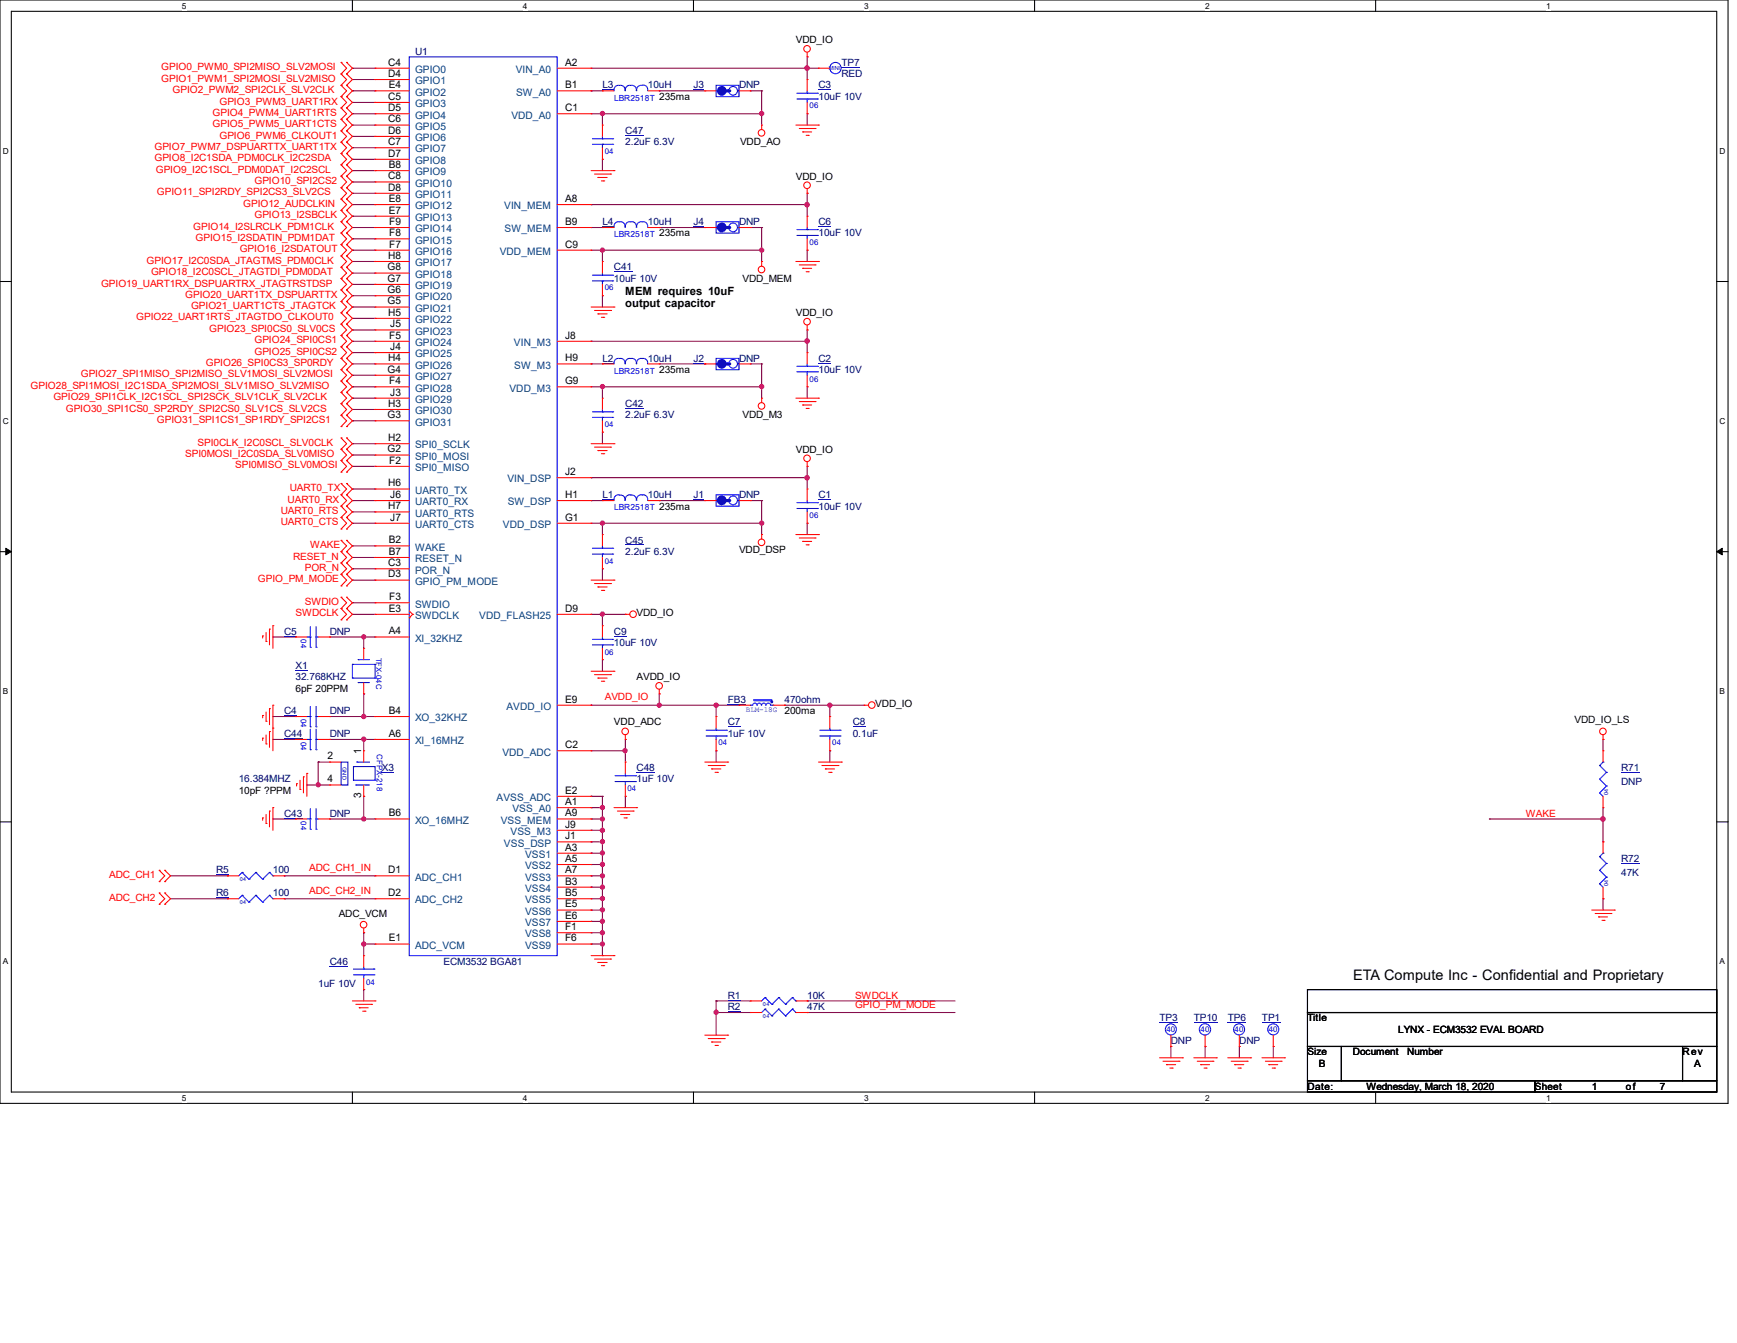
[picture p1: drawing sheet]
<svg xmlns="http://www.w3.org/2000/svg" width="279mm" height="216mm" viewBox="0 0 279 216" stroke-linecap="round" stroke-linejoin="round" font-family="sans-serif">
<defs><g id="words">
<text font-size="2.3" x="217.6" y="157.6">ETA Compute Inc - Confidential and Proprietary</text>
<g font-size="1.8">
<text x="100.6" y="47.4">MEM requires 10uF</text>
<text x="100.6" y="49.3">output capacitor</text>
</g>
<g font-size="1.7">
<text x="62.4" y="10.5">C4</text>
<text x="90.9" y="10.5">A2</text>
<text x="62.4" y="16">C5</text>
<text x="62.4" y="12.4">D4</text>
<text x="62.4" y="17.9">D5</text>
<text x="62.5" y="14.2">E4</text>
<text x="90.9" y="14.2">B1</text>
<text x="90.9" y="17.9">C1</text>
<text x="62.4" y="19.7">C6</text>
<text x="62.4" y="23.3">C7</text>
<text x="62.4" y="21.5">D6</text>
<text x="62.4" y="28.8">C8</text>
<text x="62.4" y="25.2">D7</text>
<text x="62.5" y="27">B8</text>
<text x="62.4" y="30.6">D8</text>
<text x="62.5" y="34.3">E7</text>
<text x="62.5" y="32.5">E8</text>
<text x="90.9" y="32.5">A8</text>
<text x="62.4" y="41.6">H8</text>
<text x="62.6" y="39.8">F7</text>
<text x="62.6" y="38">F8</text>
<text x="62.6" y="36.2">F9</text>
<text x="90.9" y="36.2">B9</text>
<text x="90.9" y="39.8">C9</text>
<text x="62.4" y="47.1">G6</text>
<text x="62.4" y="45.3">G7</text>
<text x="62.4" y="43.5">G8</text>
<text x="62.4" y="48.9">G5</text>
<text x="62.4" y="50.8">H5</text>
<text x="62.8" y="52.6">J5</text>
<text x="62.4" y="59.9">G4</text>
<text x="62.4" y="58.1">H4</text>
<text x="62.6" y="54.4">F5</text>
<text x="62.8" y="56.3">J4</text>
<text x="90.9" y="58.1">H9</text>
<text x="90.9" y="54.4">J8</text>
<text x="62.4" y="65.4">H3</text>
<text x="62.6" y="61.8">F4</text>
<text x="62.8" y="63.6">J3</text>
<text x="90.9" y="61.8">G9</text>
<text x="62.4" y="67.2">G3</text>
<text x="62.4" y="70.9">H2</text>
<text x="62.4" y="72.7">G2</text>
<text x="62.6" y="74.5">F2</text>
<text x="90.9" y="76.4">J2</text>
<text x="62.4" y="78.2">H6</text>
<text x="62.4" y="81.9">H7</text>
<text x="62.8" y="80.1">J6</text>
<text x="62.8" y="83.7">J7</text>
<text x="90.9" y="83.7">G1</text>
<text x="90.9" y="80.1">H1</text>
<text x="62.5" y="87.3">B2</text>
<text x="62.5" y="89.2">B7</text>
<text x="62.4" y="92.8">D3</text>
<text x="62.4" y="91">C3</text>
<text x="62.5" y="102">A4</text>
<text x="62.5" y="98.3">E3</text>
<text x="62.6" y="96.5">F3</text>
<text x="90.9" y="98.3">D9</text>
<text x="90.9" y="112.9">E9</text>
<text x="62.5" y="118.4">A6</text>
<text x="62.5" y="114.8">B4</text>
<text x="52.7" y="122.1">2</text>
<text x="52.7" y="125.8">4</text>
<text x="58.1" y="121.2" transform="rotate(-90 58.1 121.2)">1</text>
<text x="90.9" y="120.3">C2</text>
<text x="58.1" y="128.4" transform="rotate(-90 58.1 128.4)">3</text>
<text x="62.5" y="131.2">B6</text>
<text x="90.9" y="129.4">A1</text>
<text x="90.9" y="131.2">A9</text>
<text x="90.9" y="127.6">E2</text>
<text x="90.9" y="136.7">A3</text>
<text x="90.9" y="134.9">J1</text>
<text x="90.9" y="133.1">J9</text>
<text x="62.4" y="140.4">D1</text>
<text x="90.9" y="138.6">A5</text>
<text x="90.9" y="140.4">A7</text>
<text x="90.9" y="142.2">B3</text>
<text x="62.4" y="144.1">D2</text>
<text x="90.9" y="144.1">B5</text>
<text x="90.9" y="145.9">E5</text>
<text x="90.9" y="147.7">E6</text>
<text x="90.9" y="149.5">F1</text>
<text x="62.5" y="151.3">E1</text>
<text x="90.9" y="151.3">F6</text>
</g>
<g font-size="1.7" fill="#004080">
<text x="66.8" y="11.7">GPIO0</text>
<text x="83" y="11.7">VIN_A0</text>
<text x="66.8" y="17.2">GPIO3</text>
<text x="66.8" y="13.5">GPIO1</text>
<text x="66.8" y="15.4">GPIO2</text>
<text x="83" y="15.4">SW_A0</text>
<text x="66.8" y="20.9">GPIO5</text>
<text x="66.8" y="19.1">GPIO4</text>
<text x="66.8" y="22.7">GPIO6</text>
<text x="82.3" y="19.1">VDD_A0</text>
<text x="66.8" y="28.2">GPIO9</text>
<text x="66.8" y="24.5">GPIO7</text>
<text x="66.8" y="26.4">GPIO8</text>
<text x="66.8" y="30">GPIO10</text>
<text x="66.8" y="31.8">GPIO11</text>
<text x="66.8" y="35.5">GPIO13</text>
<text x="66.8" y="33.7">GPIO12</text>
<text x="81.1" y="33.7">VIN_MEM</text>
<text x="66.8" y="41">GPIO16</text>
<text x="66.8" y="39.2">GPIO15</text>
<text x="66.8" y="37.3">GPIO14</text>
<text x="80.4" y="41">VDD_MEM</text>
<text x="81.2" y="37.3">SW_MEM</text>
<text x="66.8" y="46.5">GPIO19</text>
<text x="66.8" y="44.7">GPIO18</text>
<text x="66.8" y="42.8">GPIO17</text>
<text x="66.8" y="53.8">GPIO23</text>
<text x="66.8" y="48.3">GPIO20</text>
<text x="66.8" y="51.9">GPIO22</text>
<text x="66.8" y="50.1">GPIO21</text>
<text x="66.8" y="55.6">GPIO24</text>
<text x="66.8" y="59.3">GPIO26</text>
<text x="66.8" y="57.4">GPIO25</text>
<text x="82.7" y="55.6">VIN_M3</text>
<text x="82.7" y="59.3">SW_M3</text>
<text x="66.8" y="63">GPIO28</text>
<text x="66.8" y="61.1">GPIO27</text>
<text x="66.8" y="64.8">GPIO29</text>
<text x="82" y="63">VDD_M3</text>
<text x="66.8" y="68.4">GPIO31</text>
<text x="66.8" y="66.6">GPIO30</text>
<text x="66.8" y="75.7">SPI0_MISO</text>
<text x="66.8" y="73.9">SPI0_MOSI</text>
<text x="66.8" y="72.1">SPI0_SCLK</text>
<text x="81.6" y="77.6">VIN_DSP</text>
<text x="66.8" y="79.4">UART0_TX</text>
<text x="66.8" y="83.1">UART0_RTS</text>
<text x="66.8" y="81.2">UART0_RX</text>
<text x="81.7" y="81.2">SW_DSP</text>
<text x="66.8" y="88.5">WAKE</text>
<text x="66.8" y="84.9">UART0_CTS</text>
<text x="80.9" y="84.9">VDD_DSP</text>
<text x="66.8" y="90.4">RESET_N</text>
<text x="66.8" y="94">GPIO_PM_MODE</text>
<text x="66.8" y="92.2">POR_N</text>
<text x="66.8" y="99.5">SWDCLK</text>
<text x="66.8" y="97.7">SWDIO</text>
<text x="77.1" y="99.5">VDD_FLASH25</text>
<text x="66.8" y="103.2">XI_32KHZ</text>
<text x="66.8" y="119.6">XI_16MHZ</text>
<text x="66.8" y="116">XO_32KHZ</text>
<text x="81.4" y="114.1">AVDD_IO</text>
<text x="80.8" y="121.5">VDD_ADC</text>
<text x="79.9" y="128.8">AVSS_ADC</text>
<text x="82.4" y="130.6">VSS_A0</text>
<text x="66.8" y="132.4">XO_16MHZ</text>
<text x="80.6" y="132.4">VSS_MEM</text>
<text x="81.1" y="136.1">VSS_DSP</text>
<text x="82.1" y="134.2">VSS_M3</text>
<text x="84.5" y="137.9">VSS1</text>
<text x="66.8" y="141.6">ADC_CH1</text>
<text x="84.5" y="139.7">VSS2</text>
<text x="84.5" y="141.6">VSS3</text>
<text x="84.5" y="143.4">VSS4</text>
<text x="66.8" y="145.2">ADC_CH2</text>
<text x="84.5" y="145.2">VSS5</text>
<text x="84.5" y="147.1">VSS6</text>
<text x="84.5" y="148.9">VSS7</text>
<text x="66.8" y="152.5">ADC_VCM</text>
<text x="84.5" y="152.5">VSS9</text>
<text x="84.5" y="150.7">VSS8</text>
</g>
<g font-size="1.6" fill="#f00">
<text x="25.9" y="11.3">GPIO0_PWM0_SPI2MISO_SLV2MOSI</text>
<text x="25.9" y="13.1">GPIO1_PWM1_SPI2MOSI_SLV2MISO</text>
<text x="27.8" y="14.9">GPIO2_PWM2_SPI2CLK_SLV2CLK</text>
<text x="35.3" y="16.8">GPIO3_PWM3_UART1RX</text>
<text x="34.2" y="18.6">GPIO4_PWM4_UART1RTS</text>
<text x="34.2" y="20.4">GPIO5_PWM5_UART1CTS</text>
<text x="35.3" y="22.3">GPIO6_PWM6_CLKOUT1</text>
<text x="24.8" y="24.1">GPIO7_PWM7_DSPUARTTX_UART1TX</text>
<text x="24.8" y="26">GPIO8_I2C1SDA_PDM0CLK_I2C2SDA</text>
<text x="25.1" y="27.8">GPIO9_I2C1SCL_PDM0DAT_I2C2SCL</text>
<text x="40.9" y="29.6">GPIO10_SPI2CS2</text>
<text x="25.2" y="31.4">GPIO11_SPI2RDY_SPI2CS3_SLV2CS</text>
<text x="39.1" y="33.2">GPIO12_AUDCLKIN</text>
<text x="40.9" y="35.1">GPIO13_I2SBCLK</text>
<text x="31.1" y="36.9">GPIO14_I2SLRCLK_PDM1CLK</text>
<text x="31.5" y="38.7">GPIO15_I2SDATIN_PDM1DAT</text>
<text x="38.6" y="40.6">GPIO16_I2SDATOUT</text>
<text x="16.3" y="46.1">GPIO19_UART1RX_DSPUARTRX_JTAGTRSTDSP</text>
<text x="23.6" y="42.4">GPIO17_I2C0SDA_JTAGTMS_PDM0CLK</text>
<text x="24.3" y="44.2">GPIO18_I2C0SCL_JTAGTDI_PDM0DAT</text>
<text x="29.8" y="47.9">GPIO20_UART1TX_DSPUARTTX</text>
<text x="21.9" y="51.5">GPIO22_UART1RTS_JTAGTDO_CLKOUT0</text>
<text x="30.7" y="49.7">GPIO21_UART1CTS_JTAGTCK</text>
<text x="33.7" y="53.4">GPIO23_SPI0CS0_SLV0CS</text>
<text x="33.1" y="58.8">GPIO26_SPI0CS3_SP0RDY</text>
<text x="40.9" y="55.2">GPIO24_SPI0CS1</text>
<text x="40.9" y="57">GPIO25_SPI0CS2</text>
<text x="4.9" y="62.5">GPIO28_SPI1MOSI_I2C1SDA_SPI2MOSI_SLV1MISO_SLV2MISO</text>
<text x="8.6" y="64.3">GPIO29_SPI1CLK_I2C1SCL_SPI2SCK_SLV1CLK_SLV2CLK</text>
<text x="13" y="60.7">GPIO27_SPI1MISO_SPI2MISO_SLV1MOSI_SLV2MOSI</text>
<text x="10.6" y="66.2">GPIO30_SPI1CS0_SP2RDY_SPI2CS0_SLV1CS_SLV2CS</text>
<text x="25.2" y="68">GPIO31_SPI1CS1_SP1RDY_SPI2CS1</text>
<text x="31.8" y="71.7">SPI0CLK_I2C0SCL_SLV0CLK</text>
<text x="29.8" y="73.5">SPI0MOSI_I2C0SDA_SLV0MISO</text>
<text x="37.8" y="75.3">SPI0MISO_SLV0MOSI</text>
<text x="45.2" y="82.6">UART0_RTS</text>
<text x="46.3" y="80.8">UART0_RX</text>
<text x="46.6" y="79">UART0_TX</text>
<text x="45.2" y="84.5">UART0_CTS</text>
<text x="47.2" y="90">RESET_N</text>
<text x="49.9" y="88.1">WAKE</text>
<text x="41.5" y="93.6">GPIO_PM_MODE</text>
<text x="49" y="91.8">POR_N</text>
<text x="47.5" y="99.1">SWDCLK</text>
<text x="49" y="97.2">SWDIO</text>
<text x="97.3" y="112.6">AVDD_IO</text>
<text x="245.4" y="131.3">WAKE</text>
<text x="17.6" y="141.1">ADC_CH1</text>
<text x="49.7" y="140">ADC_CH1_IN</text>
<text x="49.7" y="143.7">ADC_CH2_IN</text>
<text x="17.6" y="144.8">ADC_CH2</text>
<text x="137.5" y="160.5">SWDCLK</text>
<text x="137.5" y="162">GPIO_PM_MODE</text>
</g>
<g font-size="1.6" fill="#000080">
<text x="66.8" y="8.8">U1</text>
<text x="135.3" y="10.6">TP7</text>
<text x="96.9" y="14.2">L3</text>
<text x="104.2" y="14.2">10uH</text>
<text x="111.5" y="14.2">J3</text>
<text x="118.9" y="14.2">DNP</text>
<text x="131.7" y="14.2">C3</text>
<text x="131.7" y="16">10uF 10V</text>
<text x="135.3" y="12.4">RED</text>
<text x="100.6" y="21.5">C47</text>
<text x="100.6" y="23.4">2.2uF 6.3V</text>
<text x="96.9" y="36.2">L4</text>
<text x="104.2" y="36.2">10uH</text>
<text x="111.5" y="36.2">J4</text>
<text x="118.9" y="36.2">DNP</text>
<text x="131.7" y="36.2">C6</text>
<text x="131.7" y="38">10uF 10V</text>
<text x="98.8" y="43.5">C41</text>
<text x="98.8" y="45.3">10uF 10V</text>
<text x="96.9" y="58.1">L2</text>
<text x="104.2" y="58.1">10uH</text>
<text x="111.5" y="58.1">J2</text>
<text x="118.9" y="58.1">DNP</text>
<text x="131.7" y="58.1">C2</text>
<text x="131.7" y="59.9">10uF 10V</text>
<text x="100.6" y="65.4">C42</text>
<text x="100.6" y="67.3">2.2uF 6.3V</text>
<text x="96.9" y="80.1">L1</text>
<text x="104.2" y="80.1">10uH</text>
<text x="111.5" y="80.1">J1</text>
<text x="118.9" y="80.1">DNP</text>
<text x="131.7" y="80.1">C1</text>
<text x="131.7" y="81.9">10uF 10V</text>
<text x="100.6" y="87.4">C45</text>
<text x="100.6" y="89.2">2.2uF 6.3V</text>
<text x="45.7" y="102">C5</text>
<text x="47.5" y="107.5">X1</text>
<text x="53" y="102">DNP</text>
<text x="98.8" y="102">C9</text>
<text x="98.8" y="103.8">10uF 10V</text>
<text x="47.5" y="109.3">32.768KHZ</text>
<text x="117" y="113">FB3</text>
<text x="126.2" y="113">470ohm</text>
<text x="45.7" y="118.5">C44</text>
<text x="45.7" y="114.8">C4</text>
<text x="53" y="118.5">DNP</text>
<text x="53" y="114.8">DNP</text>
<text x="117" y="116.6">C7</text>
<text x="117" y="118.5">1uF 10V</text>
<text x="137.2" y="116.6">C8</text>
<text x="137.2" y="118.5">0.1uF</text>
<text x="38.4" y="125.8">16.384MHZ</text>
<text x="61.4" y="124">X3</text>
<text x="102.4" y="124">C48</text>
<text x="102.4" y="125.8">1uF 10V</text>
<text x="260.8" y="124">R71</text>
<text x="45.7" y="131.3">C43</text>
<text x="53" y="131.3">DNP</text>
<text x="260.8" y="126.2">DNP</text>
<text x="34.8" y="140.4">R5</text>
<text x="43.9" y="140.4">100</text>
<text x="260.8" y="138.6">R72</text>
<text x="260.8" y="140.8">47K</text>
<text x="34.8" y="144.1">R6</text>
<text x="43.9" y="144.1">100</text>
<text x="53" y="155.1">C46</text>
<text x="71.3" y="155.1">ECM3532 BGA81</text>
<text x="51.2" y="158.7">1uF 10V</text>
<text x="117" y="160.5">R1</text>
<text x="129.8" y="160.5">10K</text>
<text x="117" y="162.4">R2</text>
<text x="129.8" y="162.4">47K</text>
<text x="186.5" y="164.2">TP3</text>
<text x="188.3" y="167.9">DNP</text>
<text x="192" y="164.2">TP10</text>
<text x="197.5" y="164.2">TP6</text>
<text x="199.3" y="167.9">DNP</text>
<text x="203" y="164.2">TP1</text>
</g>
<g font-size="1.6">
<text x="128" y="6.9">VDD_IO</text>
<text x="106" y="16">235ma</text>
<text x="119" y="23.4">VDD_AO</text>
<text x="128" y="28.9">VDD_IO</text>
<text x="106" y="38">235ma</text>
<text x="119.4" y="45.3">VDD_MEM</text>
<text x="128" y="50.8">VDD_IO</text>
<text x="106" y="59.9">235ma</text>
<text x="119.4" y="67.3">VDD_M3</text>
<text x="128" y="72.8">VDD_IO</text>
<text x="106" y="81.9">235ma</text>
<text x="118.9" y="88.9">VDD_DSP</text>
<text x="102.4" y="99.1">VDD_IO</text>
<text x="47.5" y="111.2">6pF 20PPM</text>
<text x="102.4" y="109.3">AVDD_IO</text>
<text x="140.8" y="113.7">VDD_IO</text>
<text x="98.8" y="116.6">VDD_ADC</text>
<text x="126.2" y="114.8">200ma</text>
<text x="253.3" y="116.3">VDD_IO_LS</text>
<text x="38.4" y="127.6">10pF ?PPM</text>
<text x="54.5" y="147.4">ADC_VCM</text>
<text x="210.3" y="164.2">Title</text>
<text x="224.9" y="166">LYNX - ECM3532 EVAL BOARD</text>
<text x="210.3" y="169.7">Size</text>
<text x="212.1" y="171.5">B</text>
<text x="217.6" y="169.7">Document</text>
<text x="226.4" y="169.7">Number</text>
<text x="270.7" y="169.7">Rev</text>
<text x="272.5" y="171.5">A</text>
<text x="210.3" y="175.2">Date:</text>
<text x="219.8" y="175.2">Wednesday, March 18, 2020</text>
<text x="246.9" y="175.2">Sheet</text>
<text x="256" y="175.2">1</text>
<text x="261.5" y="175.2">of</text>
<text x="267" y="175.2">7</text>
</g>
<g font-size="1.4" fill="#00f">
<text x="98.8" y="16.2">LBR2518T</text>
<text x="98.8" y="38.1">LBR2518T</text>
<text x="98.8" y="60.1">LBR2518T</text>
<text x="98.8" y="82">LBR2518T</text>
</g>
<g font-size="1.3">
<text x="29.3" y="1.4">5</text>
<text x="84.1" y="1.4">4</text>
<text x="139" y="1.4">3</text>
<text x="193.8" y="1.4">2</text>
<text x="248.7" y="1.4">1</text>
<text x=".5" y="24.7">D</text>
<text x="276.6" y="24.7">D</text>
<text x=".5" y="68.2">C</text>
<text x="276.6" y="68.2">C</text>
<text x=".5" y="111.6">B</text>
<text x="276.6" y="111.6">B</text>
<text x=".5" y="155">A</text>
<text x="276.6" y="155">A</text>
<text x="29.3" y="177">5</text>
<text x="84.1" y="177">4</text>
<text x="139" y="177">3</text>
<text x="193.8" y="177">2</text>
<text x="248.7" y="177">1</text>
</g>
<g font-size="1.3" fill="#00f">
<text x="130.2" y="17.4">06</text>
<text x="97.3" y="24.8">04</text>
<text x="130.2" y="39.4">06</text>
<text x="97.3" y="46.7">06</text>
<text x="130.2" y="61.3">06</text>
<text x="97.3" y="68.7">04</text>
<text x="130.2" y="83.3">06</text>
<text x="97.3" y="90.6">04</text>
<text x="48.4" y="102.8" transform="rotate(90 48.4 102.8)">04</text>
<text x="97.3" y="105.2">06</text>
<text x="48.4" y="115.6" transform="rotate(90 48.4 115.6)">04</text>
<text x="48.4" y="119.2" transform="rotate(90 48.4 119.2)">04</text>
<text x="115.6" y="119.8">04</text>
<text x="133.9" y="119.8">04</text>
<text x="60.6" y="121.2" transform="rotate(90 60.6 121.2)">CFPX-218</text>
<text x="100.9" y="127.2">04</text>
<text x="48.4" y="132" transform="rotate(90 48.4 132)">04</text>
<text x="58.9" y="158.3">04</text>
<text x="187.6" y="165.9">40</text>
<text x="193.1" y="165.9">40</text>
<text x="198.6" y="165.9">40</text>
<text x="204.1" y="165.9">40</text>
</g>
<g font-size="1.2" fill="#00f">
<text x="60.5" y="105.7" transform="rotate(90 60.5 105.7)">TFX-04C</text>
<text x="120" y="114.4">BLM-18G</text>
</g>
<g font-size=".9" fill="#00f">
<text x="133.3" y="11.2">MINI</text>
<text x="55.1" y="123.2" transform="rotate(90 55.1 123.2)">GND</text>
<text x="258.7" y="127.8" transform="rotate(-90 258.7 127.8)">04</text>
<text x="38.6" y="141.6">04</text>
<text x="258.7" y="142.4" transform="rotate(-90 258.7 142.4)">04</text>
<text x="38.6" y="145.3">04</text>
<text x="122.7" y="161.7">04</text>
<text x="122.7" y="163.6">04</text>
</g>
</g></defs>
<path d="M0 0h278v177.4h-278zM1.8 1.8h274.3v173.8h-274.3z" fill="none" stroke="#000" stroke-width=".17"/>
<g fill="#fff">
<path d="M29.3 .2h.7v1.5h-.7z"/>
<path d="M29.3 175.8h.7v1.4h-.7z"/>
</g>
<path d="M56.7 0v1.8M56.7 175.6v1.8" fill="none" stroke="#000" stroke-width=".17"/>
<g fill="#fff">
<path d="M84.1 .2h.7v1.5h-.7z"/>
<path d="M84.1 175.8h.7v1.4h-.7z"/>
</g>
<path d="M111.5 0v1.8M111.5 175.6v1.8" fill="none" stroke="#000" stroke-width=".17"/>
<g fill="#fff">
<path d="M139 .2h.7v1.5h-.7z"/>
<path d="M139 175.8h.7v1.4h-.7z"/>
</g>
<path d="M166.4 0v1.8M166.4 175.6v1.8" fill="none" stroke="#000" stroke-width=".17"/>
<g fill="#fff">
<path d="M193.8 .2h.8v1.5h-.8z"/>
<path d="M193.8 175.8h.8v1.4h-.8z"/>
</g>
<path d="M221.3 0v1.8M221.3 175.6v1.8" fill="none" stroke="#000" stroke-width=".17"/>
<g fill="#fff">
<path d="M248.7 .2h.7v1.5h-.7z"/>
<path d="M248.7 175.8h.7v1.4h-.7z"/>
<path d="M.5 23.5h.9v1.5h-.9z"/>
<path d="M276.6 23.5h.9v1.5h-.9z"/>
<path d="M.5 67h.9v1.5h-.9z"/>
<path d="M276.6 67h.9v1.5h-.9z"/>
</g>
<path d="M0 45.3h1.8M276.1 45.3h1.9" fill="none" stroke="#000" stroke-width=".17"/>
<g fill="#fff">
<path d="M.5 110.4h.8v1.5h-.8z"/>
<path d="M276.6 110.4h.9v1.5h-.9z"/>
</g>
<path d="M0 88.7h1.8M276.1 88.7h1.9" fill="none" stroke="#000" stroke-width=".17"/>
<path d="M.9 88.1l.9 .6-.9 .5zM276.1 88.7l.9-.6v1.1z" fill="#000" stroke="#000" stroke-width=".16"/>
<g fill="#fff">
<path d="M.5 153.8h.8v1.5h-.8z"/>
<path d="M276.6 153.8h.9v1.5h-.9z"/>
</g>
<path d="M0 132.1h1.8M276.1 132.1h1.9M210.3 159.1h65.8v3.7h-65.8zM210.3 162.8h65.8v5.4h-65.8zM210.3 168.2h5.5v5.5h-5.5zM210.3 173.7h36.6v1.9h-36.6zM215.8 168.2h54.8v5.5h-54.8zM246.9 173.7h29.2v1.9h-29.2zM270.6 168.2h5.5v5.5h-5.5z" fill="none" stroke="#000" stroke-width=".17"/>
<g fill="none" stroke="#800040" stroke-width=".17">
<path d="M56.7 11h.1M56.7 12.8h.1M56.7 14.6h.1M56.7 16.5h.1M56.7 18.3h.1M56.7 14.6h3.6M56.7 18.3h3.6M56.7 11h3.6M56.7 12.8h3.6M56.7 16.5h3.6M95.1 14.6h.1M95.1 14.6h1.8"/>
<path d="M95.1 18.3h27.4M95.1 11h36.6M96.9 18.3h.1M96.9 18.3v1.8M106 14.6h.1M106 14.6h7.4M120.7 14.6h.1M120.7 14.6h1.8M122.5 14.6h.1M122.5 18.3h.1M122.5 14.6v5.5M129.8 18.3h.1"/>
<path d="M129.8 11h.1M129.8 9.1h.1M129.8 9.1v3.7M129.8 18.3v1.8M56.7 20.1h.1M56.7 21.9h.1M56.7 23.7h.1M56.7 25.6h.1M56.7 27.4h.1M56.7 29.3h.1M56.7 31.1h.1M56.7 32.9h.1"/>
<path d="M56.7 34.8h.1M56.7 36.6h.1M56.7 38.4h.1M56.7 36.6h3.6M56.7 32.9h3.6M56.7 20.1h3.6M56.7 21.9h3.6M56.7 23.7h3.6M56.7 25.6h3.6M56.7 27.4h3.6M56.7 29.3h3.6M56.7 31.1h3.6"/>
<path d="M56.7 34.8h3.6M56.7 38.4h3.6M95.1 36.6h.1M95.1 32.9h.1M95.1 36.6h1.8M95.1 32.9h34.7M96.9 25.6h.1M96.9 25.6v1.8M106 36.6h.1M106 36.6h7.4M120.7 36.6h.1M120.7 36.6h1.8"/>
<path d="M122.5 36.6h.1M122.5 36.6v5.4M129.8 32.9h.1M129.8 31.1h.1M129.8 31.1v3.7M56.7 40.2h.1M56.7 42h.1M56.7 43.9h.1M56.7 45.7h.1M56.7 47.5h.1M56.7 49.4h.1M56.7 51.2h.1"/>
<path d="M56.7 53h.1M56.7 54.9h.1M56.7 56.7h.1M56.7 58.5h.1M56.7 58.5h3.6M56.7 54.9h3.6M56.7 40.2h3.6M56.7 42h3.6M56.7 43.9h3.6M56.7 45.7h3.6M56.7 47.5h3.6M56.7 49.4h3.6"/>
<path d="M56.7 51.2h3.6M56.7 53h3.6M56.7 56.7h3.6M95.1 58.5h.1M95.1 54.9h.1M95.1 58.5h1.8M95.1 54.9h34.7M95.1 40.2h27.4M96.9 47.5h.1M96.9 40.2h.1M96.9 40.2v1.8M96.9 47.5v1.9"/>
<path d="M106 58.5h7.4M113.4 58.5h.1M120.7 58.5h1.8M122.5 40.2h.1M122.5 58.5h.1M122.5 58.5v5.5M129.8 40.2h.1M129.8 54.9h.1M129.8 53h.1M129.8 40.2v1.8M129.8 53v3.7M56.7 60.3h.1"/>
<path d="M56.7 62.2h.1M56.7 64h.1M56.7 65.8h.1M56.7 67.6h.1M56.7 71.3h.1M56.7 73.2h.1M56.7 75h.1M56.7 78.6h.1M56.7 62.2h3.6M56.7 60.3h3.6M56.7 64h3.6M56.7 65.8h3.6"/>
<path d="M56.7 67.6h3.6M56.7 71.3h3.6M56.7 73.2h3.6M56.7 75h3.6M56.7 78.6h3.6M95.1 76.8h.1M95.1 62.2h27.4M95.1 76.8h34.7M96.9 62.2h.1M96.9 69.5h.1M96.9 62.2v1.8M96.9 69.5v1.8"/>
<path d="M122.5 62.2h.1M129.8 62.2h.1M129.8 76.8h.1M129.8 75h.1M129.8 62.2v1.8M129.8 75v3.6M56.7 80.5h.1M56.7 82.3h.1M56.7 84.1h.1M56.7 87.8h.1M56.7 89.6h.1M56.7 91.4h.1"/>
<path d="M56.7 93.3h.1M56.7 96.9h.1M56.7 98.8h.1M56.7 80.5h3.6M56.7 84.1h3.6M56.7 82.3h3.6M56.7 87.8h3.6M56.7 89.6h3.6M56.7 91.4h3.6M56.7 93.3h3.6M56.7 96.9h3.6M56.7 98.8h3.6"/>
<path d="M95.1 80.5h.1M95.1 98.8h.1M95.1 80.5h1.8M95.1 84.1h27.4M95.1 98.8h5.5M96.9 84.1h.1M96.9 98.8h.1M96.9 91.4h.1M96.9 84.1v1.8M96.9 91.4v1.9M96.9 98.8v1.8M100.6 98.8h.1"/>
<path d="M106 80.5h.1M106 80.5h7.4M120.7 80.5h1.8M122.5 84.1h.1M122.5 80.5h.1M122.5 80.5v5.4M129.8 84.1h.1M129.8 84.1v1.8M43.9 102.4h.1M43.9 115.2h.1M43.9 118.9h.1M43.9 115.2h3.6"/>
<path d="M43.9 118.9h3.6M43.9 102.4h3.6M53 102.4h.1M53 115.2h.1M53 118.9h.1M53 115.2h7.3M53 118.9h7.3M53 102.4h7.3M58.5 115.2h.1M58.5 111.5h.1M58.5 118.9h.1M58.5 102.4h.1"/>
<path d="M58.5 102.4v1.8M58.5 111.5v3.7M58.5 118.9v1.8M95.1 113.4h.1M95.1 113.4h23.8M96.9 106h.1M96.9 106v1.9M100.6 118.9h.1M100.6 118.9v3.6M106 111.5h.1M106 113.4h.1M106 111.5v1.9"/>
<path d="M115.2 113.4h.1M115.2 113.4v1.8M126.2 113.4h.1M126.2 113.4h12.8M133.5 113.4h.1M133.5 113.4v1.8M257.9 118.9h.1M257.9 118.9v1.8M43.9 131.7h.1M43.9 131.7h3.6M49.4 126.2h.1M49.4 126.2h3.6"/>
<path d="M51.2 122.5h.1M51.2 126.2h.1M51.2 122.5h1.8M51.2 122.5v3.7M53 131.7h.1M53 131.7h7.3M58.5 128h.1M58.5 131.7h.1M58.5 128v3.7M95.1 135.3h.1M95.1 131.7h.1M95.1 133.5h.1"/>
<path d="M95.1 137.2h.1M95.1 139h.1M95.1 120.7h.1M95.1 128h.1M95.1 129.8h.1M95.1 131.7h1.8M95.1 135.3h1.8M95.1 133.5h1.8M95.1 137.2h1.8M95.1 139h1.8M95.1 120.7h5.5M95.1 128h1.8"/>
<path d="M95.1 129.8h1.8M96.9 131.7h.1M96.9 135.3h.1M96.9 133.5h.1M96.9 137.2h.1M96.9 139h.1M96.9 128h.1M96.9 129.8h.1M96.9 128v25.6M100.6 120.7h.1M100.6 128h.1M100.6 128v1.8"/>
<path d="M115.2 120.7h.1M115.2 120.7v1.8M133.5 120.7h.1M133.5 120.7v1.8M239.6 131.7h.1M239.6 131.7h18.3M257.9 131.7h.1M257.9 135.3h.1M257.9 129.8v5.5M27.4 140.8h9.2M27.4 144.5h9.2M36.6 140.8h.1"/>
<path d="M36.6 144.5h.1M45.7 140.8h.1M45.7 144.5h.1M45.7 140.8h14.6M45.7 144.5h14.6M58.5 151.8h.1M58.5 159.1h.1M58.5 149.9h.1M58.5 149.9v3.7M58.5 159.1v1.8M58.5 151.8h1.8M95.1 151.8h.1"/>
<path d="M95.1 149.9h.1M95.1 148.1h.1M95.1 140.8h.1M95.1 142.6h.1M95.1 144.5h.1M95.1 146.3h.1M95.1 140.8h1.8M95.1 144.5h1.8M95.1 151.8h1.8M95.1 149.9h1.8M95.1 148.1h1.8M95.1 142.6h1.8"/>
<path d="M95.1 146.3h1.8M96.9 151.8h.1M96.9 148.1h.1M96.9 140.8h.1M96.9 142.6h.1M96.9 144.5h.1M96.9 146.3h.1M96.9 153.6h.1M257.9 144.5h.1M257.9 144.5v1.8M115.2 162.8h.1M115.2 160.9h.1"/>
<path d="M115.2 160.9v5.5M115.2 160.9h5.5M115.2 162.8h5.5M129.8 160.9h.1M129.8 162.8h.1M129.8 160.9h23.8M129.8 162.8h23.8M188.3 168.2h.1M188.3 168.2v1.9M193.8 168.2h.1M193.8 168.2v1.9M199.3 168.2h.1"/>
<path d="M199.3 168.2v1.9M204.8 168.2h.1M204.8 168.2v1.9"/>
</g>
<g fill="#f0f" stroke="#f0f" stroke-width=".17">
<circle cx="129.8" cy="10.9" r=".36"/>
<circle cx="129.8" cy="32.9" r=".36"/>
<circle cx="129.8" cy="54.8" r=".36"/>
<circle cx="129.8" cy="76.8" r=".36"/>
<circle cx="58.5" cy="115.2" r=".34"/>
<circle cx="58.5" cy="118.8" r=".34"/>
<circle cx="58.5" cy="131.7" r=".34"/>
<circle cx="58.5" cy="102.4" r=".34"/>
<circle cx="115.2" cy="162.7" r=".34"/>
<circle cx="96.9" cy="40.2" r=".34"/>
<circle cx="122.5" cy="40.2" r=".34"/>
<circle cx="96.9" cy="98.7" r=".34"/>
<circle cx="115.2" cy="113.4" r=".34"/>
<circle cx="133.5" cy="113.4" r=".34"/>
<circle cx="96.9" cy="149.9" r=".34"/>
<circle cx="96.9" cy="148.1" r=".34"/>
<circle cx="96.9" cy="131.7" r=".34"/>
<circle cx="96.9" cy="137.1" r=".34"/>
<circle cx="96.9" cy="135.3" r=".34"/>
<circle cx="96.9" cy="133.5" r=".34"/>
<circle cx="96.9" cy="139" r=".34"/>
<circle cx="96.9" cy="140.8" r=".34"/>
<circle cx="96.9" cy="142.6" r=".34"/>
<circle cx="96.9" cy="144.4" r=".34"/>
<circle cx="96.9" cy="146.3" r=".34"/>
<circle cx="100.5" cy="120.7" r=".34"/>
<circle cx="58.5" cy="151.8" r=".34"/>
<circle cx="96.9" cy="129.8" r=".34"/>
<circle cx="106" cy="113.4" r=".34"/>
<circle cx="51.2" cy="126.2" r=".34"/>
<circle cx="96.9" cy="151.8" r=".34"/>
<circle cx="96.9" cy="18.2" r=".34"/>
<circle cx="122.5" cy="18.2" r=".34"/>
<circle cx="96.9" cy="62.1" r=".34"/>
<circle cx="122.5" cy="62.1" r=".34"/>
<circle cx="96.9" cy="84.1" r=".34"/>
<circle cx="122.5" cy="84.1" r=".34"/>
<circle cx="257.8" cy="131.7" r=".36"/>
</g>
<g fill="none" stroke="#f00" stroke-width=".17">
<path d="M54.9 11.9h.1M54.9 10h.1M54.9 13.7h.1M54.9 15.5h.1M54.9 17.4h.1M54.9 19.2h.1M54.9 10l.9 1-.9 .9M54.9 11.9l.9 .9-.9 .9M54.9 13.7l.9 .9-.9 .9M54.9 15.5l.9 1-.9 .9M54.9 17.4l.9 .9-.9 .9M54.9 19.2l.9 .9-.9 .9"/>
<path d="M55.8 10h.1M55.8 11.9h.1M55.8 13.7h.1M55.8 15.5h.1M55.8 17.4h.1M55.8 19.2h.1M55.8 10l.9 1-.9 .9M55.8 11.9l.9 .9-.9 .9M55.8 13.7l.9 .9-.9 .9M55.8 15.5l.9 1-.9 .9M55.8 17.4l.9 .9-.9 .9M55.8 19.2l.9 .9-.9 .9"/>
<path d="M129.8 9.1h.1M129.8 8.4v.7M131.7 11h.1M131.7 11h1.8M54.9 21h.1M54.9 22.9h.1M54.9 24.7h.1M54.9 26.5h.1M54.9 28.3h.1M54.9 30.2h.1M54.9 32h.1M54.9 33.8h.1"/>
<path d="M54.9 35.6h.1M54.9 37.5h.1M54.9 39.3h.1M54.9 21l.9 .9-.9 1M54.9 22.9l.9 .8-.9 1M54.9 24.7l.9 .9-.9 .9M54.9 26.5l.9 .9-.9 .9M54.9 28.3l.9 1-.9 .9M54.9 30.2l.9 .9-.9 .9M54.9 32l.9 .9-.9 .9M54.9 33.8l.9 1-.9 .8M54.9 35.6l.9 1-.9 .9"/>
<path d="M54.9 37.5l.9 .9-.9 .9M54.9 39.3l.9 .9-.9 .9M55.8 21h.1M55.8 22.9h.1M55.8 24.7h.1M55.8 26.5h.1M55.8 28.3h.1M55.8 30.2h.1M55.8 32h.1M55.8 33.8h.1M55.8 35.6h.1M55.8 37.5h.1"/>
<path d="M55.8 39.3h.1M55.8 21l.9 .9-.9 1M55.8 22.9l.9 .8-.9 1M55.8 24.7l.9 .9-.9 .9M55.8 26.5l.9 .9-.9 .9M55.8 28.3l.9 1-.9 .9M55.8 30.2l.9 .9-.9 .9M55.8 32l.9 .9-.9 .9M55.8 33.8l.9 1-.9 .8M55.8 35.6l.9 1-.9 .9M55.8 37.5l.9 .9-.9 .9M55.8 39.3l.9 .9-.9 .9"/>
<path d="M95.1 27.4h3.7M95.6 28h2.6M96.2 28.5h.1M96.2 28.5h1.5M96.7 29.1h.4M97.1 29.1h.1M98.2 28h.1M98.8 27.4h.1M122.5 20.1h.1M122.5 20.1v.7M128 20.1h3.7M128.6 20.7h2.5"/>
<path d="M129.1 21.2h.1M129.1 21.2h1.5M129.7 21.8h.3M129.8 31.1h.1M129.8 30.4v.7M130 21.8h.1M131.1 20.7h.1M131.7 20.1h.1M54.9 41.1h.1M54.9 43h.1M54.9 44.8h.1M54.9 46.6h.1"/>
<path d="M54.9 48.5h.1M54.9 50.3h.1M54.9 52.1h.1M54.9 53.9h.1M54.9 55.8h.1M54.9 57.6h.1M54.9 59.4h.1M54.9 41.1l.9 .9-.9 1M54.9 43l.9 .9-.9 .9M54.9 44.8l.9 .9-.9 .9M54.9 46.6l.9 .9-.9 1M54.9 48.5l.9 .9-.9 .9"/>
<path d="M54.9 50.3l.9 .9-.9 .9M54.9 52.1l.9 .9-.9 .9M54.9 53.9l.9 1-.9 .9M54.9 55.8l.9 .9-.9 .9M54.9 57.6l.9 .9-.9 .9M54.9 59.4l.9 .9-.9 1M55.8 41.1h.1M55.8 43h.1M55.8 44.8h.1M55.8 46.6h.1M55.8 48.5h.1M55.8 50.3h.1"/>
<path d="M55.8 52.1h.1M55.8 53.9h.1M55.8 55.8h.1M55.8 57.6h.1M55.8 59.4h.1M55.8 41.1l.9 .9-.9 1M55.8 43l.9 .9-.9 .9M55.8 44.8l.9 .9-.9 .9M55.8 46.6l.9 .9-.9 1M55.8 48.5l.9 .9-.9 .9M55.8 50.3l.9 .9-.9 .9M55.8 52.1l.9 .9-.9 .9"/>
<path d="M55.8 53.9l.9 1-.9 .9M55.8 55.8l.9 .9-.9 .9M55.8 57.6l.9 .9-.9 .9M55.8 59.4l.9 .9-.9 1M95.1 49.4h3.7M95.6 49.9h2.6M96.2 50.5h.1M96.2 50.5h1.5M96.7 51h.4M97.1 51h.1M98.2 49.9h.1M98.8 49.4h.1"/>
<path d="M122.5 42h.1M122.5 42v.8M128 42h3.7M128.6 42.6h2.5M129.1 43.1h.1M129.1 43.1h1.5M129.7 43.7h.3M129.8 53h.1M129.8 52.3v.7M130 43.7h.1M131.1 42.6h.1M131.7 42h.1"/>
<path d="M54.9 72.2h.1M54.9 70.4h.1M54.9 74h.1M54.9 75.9h.1M54.9 79.5h.1M54.9 77.7h.1M54.9 61.3h.1M54.9 63.1h.1M54.9 64.9h.1M54.9 66.8h.1M54.9 68.6h.1M54.9 70.4l.9 .9-.9 .9"/>
<path d="M54.9 72.2l.9 1-.9 .8M54.9 74l.9 1-.9 .9M54.9 79.5l.9 1-.9 .9M54.9 77.7l.9 .9-.9 .9M54.9 61.3l.9 .9-.9 .9M54.9 63.1l.9 .9-.9 .9M54.9 64.9l.9 .9-.9 1M54.9 66.8l.9 .8-.9 1M55.8 70.4h.1M55.8 72.2h.1M55.8 74h.1M55.8 75.9h.1"/>
<path d="M55.8 79.5h.1M55.8 77.7h.1M55.8 61.3h.1M55.8 63.1h.1M55.8 64.9h.1M55.8 66.8h.1M55.8 68.6h.1M55.8 70.4l.9 .9-.9 .9M55.8 72.2l.9 1-.9 .8M55.8 74l.9 1-.9 .9M55.8 79.5l.9 1-.9 .9M55.8 77.7l.9 .9-.9 .9"/>
<path d="M55.8 61.3l.9 .9-.9 .9M55.8 63.1l.9 .9-.9 .9M55.8 64.9l.9 .9-.9 1M55.8 66.8l.9 .8-.9 1M95.1 71.3h3.7M95.6 71.9h2.6M96.2 72.4h.1M96.2 72.4h1.5M96.7 72.9h.4M97.1 72.9h.1M98.2 71.9h.1M98.8 71.3h.1"/>
<path d="M122.5 64h.1M122.5 64v.7M128 64h3.7M128.6 64.6h2.5M129.1 65.1h.1M129.1 65.1h1.5M129.7 65.7h.3M129.8 75h.1M129.8 74.3v.7M130 65.7h.1M131.1 64.6h.1M131.7 64h.1"/>
<path d="M54.9 81.4h.1M54.9 85h.1M54.9 83.2h.1M54.9 88.7h.1M54.9 86.9h.1M54.9 90.5h.1M54.9 92.3h.1M54.9 94.2h.1M54.9 97.8h.1M54.9 96h.1M54.9 99.7h.1M54.9 83.2l.9 .9-.9 .9"/>
<path d="M54.9 81.4l.9 .9-.9 .9M54.9 86.9l.9 .9-.9 .9M54.9 88.7l.9 .9-.9 .9M54.9 90.5l.9 .9-.9 .9M54.9 92.3l.9 1-.9 .9M54.9 96l.9 .9-.9 .9M54.9 97.8l.9 1-.9 .9M55.8 81.4h.1M55.8 83.2h.1M55.8 85h.1M55.8 86.9h.1M55.8 88.7h.1"/>
<path d="M55.8 90.5h.1M55.8 92.3h.1M55.8 94.2h.1M55.8 96h.1M55.8 97.8h.1M55.8 99.7h.1M55.8 83.2l.9 .9-.9 .9M55.8 81.4l.9 .9-.9 .9M55.8 86.9l.9 .9-.9 .9M55.8 88.7l.9 .9-.9 .9M55.8 90.5l.9 .9-.9 .9M55.8 92.3l.9 1-.9 .9"/>
<path d="M55.8 96l.9 .9-.9 .9M55.8 97.8l.9 1-.9 .9M95.1 93.3h3.7M95.6 93.8h2.6M96.2 94.4h.1M96.2 94.4h1.5M96.7 94.9h.4M97.1 94.9h.1M98.2 93.8h.1M98.8 93.3h.1M100.6 98.8h.1M100.6 98.8h.7"/>
<path d="M122.5 85.9h.1M122.5 85.9v.8M128 85.9h3.7M128.6 86.5h2.5M129.1 87h.1M129.1 87h1.5M129.7 87.6h.3M130 87.6h.1M131.1 86.5h.1M131.7 85.9h.1M42.2 102.2h.1M42.2 115h.1"/>
<path d="M42.2 118.7h.1M42.2 102.2v.4M42.2 115v.4M42.2 118.7v.3M42.8 103.1h.1M42.8 116h.1M42.8 119.6h.1M42.8 101.7v1.4M42.8 114.5v1.5M42.8 118.2v1.4M43.3 101.1h.1M43.3 113.9h.1"/>
<path d="M43.3 117.6h.1M43.3 101.1v2.6M43.3 113.9v2.6M43.3 117.6v2.5M43.9 100.6h.1M43.9 113.4h.1M43.9 117.1h.1M43.9 100.6v3.6M43.9 113.4v7.3M95.1 107.9h3.7M95.6 108.5h2.6M96.2 109h.1"/>
<path d="M96.2 109h1.5M96.7 109.5h.4M97.1 109.5h.1M98.2 108.5h.1M98.8 107.9h.1M100.6 118.9h.1M100.6 118.2v.7M106 111.5h.1M106 110.8v.7M139 113.4h.1M139 113.4h.7M257.9 118.9h.1"/>
<path d="M257.9 118.2v.7M25.6 139.9h.1M25.6 139.9l.9 .9-.9 .9M26.5 139.9h.1M26.5 139.9l.9 .9-.9 .9M42.2 131.5h.1M42.2 131.5v.4M42.8 132.4h.1M42.8 130.9v1.5M43.3 130.4h.1M43.3 130.4v2.5M43.9 129.8h.1"/>
<path d="M43.9 129.8v3.7M47.7 126h.1M47.7 126v.4M48.3 126.9h.1M48.3 125.4v1.5M48.8 124.9h.1M48.8 124.9v2.6M49.4 124.3h.1M49.4 124.3v3.7M98.8 129.8h3.6M99.3 130.4h2.6M99.9 130.9h.1"/>
<path d="M99.9 130.9h1.4M100.4 131.5h.4M100.8 131.5h.1M101.9 130.4h.1M102.4 129.8h.1M113.4 122.5h3.7M113.9 123.1h2.6M114.5 123.6h.1M114.5 123.6h1.5M115 124.2h.4M115.4 124.2h.1M116.5 123.1h.1"/>
<path d="M117.1 122.5h.1M131.7 122.5h3.6M132.2 123.1h2.6M132.8 123.6h.1M132.8 123.6h1.4M133.3 124.2h.4M133.7 124.2h.1M134.8 123.1h.1M135.3 122.5h.1M25.6 141.7h.1M25.6 145.4h.1M25.6 143.6h.1"/>
<path d="M25.6 143.6l.9 .9-.9 .9M26.5 141.7h.1M26.5 143.6h.1M26.5 145.4h.1M26.5 143.6l.9 .9-.9 .9M58.5 149.9h.1M58.5 149.2v.7M95.1 153.6h3.7M95.6 154.2h2.6M96.2 154.7h.1M96.2 154.7h1.5M96.7 155.2h.4"/>
<path d="M97.1 155.2h.1M98.2 154.2h.1M98.8 153.6h.1M256 146.3h3.7M256.6 146.9h2.5M257.1 147.4h.1M257.1 147.4h1.5M257.7 148h.3M258 148h.1M259.1 146.9h.1M259.7 146.3h.1M56.7 160.9h3.6"/>
<path d="M57.2 161.5h2.6M57.8 162h.1M57.8 162h1.4M58.3 162.6h.4M58.7 162.6h.1M59.8 161.5h.1M60.3 160.9h.1M113.4 166.4h3.7M113.9 167h2.6M114.5 167.5h.1M114.5 167.5h1.5M115 168.1h.4"/>
<path d="M115.4 168.1h.1M116.5 167h.1M117.1 166.4h.1M186.5 170.1h3.7M187.1 170.6h2.6M187.6 171.2h.1M187.6 171.2h1.5M188.2 171.7h.4M188.6 171.7h.1M189.7 170.6h.1M190.2 170.1h.1M192 170.1h3.7"/>
<path d="M192.6 170.6h2.5M193.1 171.2h.1M193.1 171.2h1.5M193.7 171.7h.3M194 171.7h.1M195.1 170.6h.1M195.7 170.1h.1M197.5 170.1h3.7M198 170.6h2.6M198.6 171.2h.1M198.6 171.2h1.5M199.1 171.7h.4"/>
<path d="M199.5 171.7h.1M200.6 170.6h.1M201.2 170.1h.1M203 170.1h3.6M203.5 170.6h2.6M204.1 171.2h.1M204.1 171.2h1.4M204.6 171.7h.4M205 171.7h.1M206.1 170.6h.1M206.6 170.1h.1"/>
<circle cx="129.8" cy="7.9" r=".53"/>
<circle cx="122.5" cy="21.4" r=".53"/>
<circle cx="129.8" cy="29.8" r=".53"/>
<circle cx="122.5" cy="43.3" r=".53"/>
<circle cx="129.8" cy="51.7" r=".53"/>
<circle cx="122.5" cy="65.3" r=".53"/>
<circle cx="129.8" cy="73.7" r=".53"/>
<circle cx="101.8" cy="98.7" r=".53"/>
<circle cx="122.5" cy="87.2" r=".53"/>
<circle cx="100.6" cy="117.6" r=".53"/>
<circle cx="106" cy="110.3" r=".53"/>
<circle cx="140.2" cy="113.3" r=".53"/>
<circle cx="257.8" cy="117.6" r=".53"/>
<circle cx="58.5" cy="148.7" r=".53"/>
</g>
<g fill="none" stroke="#00f" stroke-width=".17">
<path d="M115.2 35.6h3.7v1.9h-3.7zM115.2 36.6h.1M115.2 36.6h.2M118.7 36.6h.1M118.7 36.6h.2"/>
<circle cx="134.4" cy="10.9" r=".91"/>
<circle cx="117.9" cy="36.6" r=".7"/>
</g>
<path d="M135.3 10.8h3" fill="none" stroke="#000080" stroke-width=".16"/>
<circle cx="116.1" cy="36.6" r=".7" fill="#00f" stroke="#00f" stroke-width=".17"/>
<path d="M116.8 36.6h.4" fill="none" stroke="#00f" stroke-width=".51"/>
<circle cx="117.2" cy="36.6" r=".25" fill="#00f"/>
<path d="M111.5 36.4h1.7v.1h-1.7z" fill="#000080"/>
<path d="M113.4 36.6h.1M113.4 36.6h1.8M118.9 36.6h1.8M120.7 36.6h.1" fill="none" stroke="#f00" stroke-width=".17"/>
<path d="M54.9 122.5h1.1v3.7h-1.1zM56.9 123.2h.1M56.9 125.4h.1M56.9 123.2h3.4v2.2M56.9 125.4h3.4M56.9 123.2v2.2M57.2 126.2h.1M57.2 126.2h2.2M57.4 122.5h.1M57.4 122.5h2M60.3 125.4h.1" fill="none" stroke="#00f" stroke-width=".17"/>
<path d="M61.4 124.1h2v.1h-2z" fill="#000080"/>
<g fill="none" stroke="#f00" stroke-width=".17">
<path d="M96.9 20.1h.1M96.9 25.6h.1M96.9 20.1v1.8M96.9 23.7v1.9M47.5 118.9h.1M47.5 118.9h1.9M51.2 118.9h1.8M53 118.9h.1M53 122.5h.1M53 126.2h.1M53 122.5h1.9M53 126.2h1.9"/>
<path d="M58.5 120.7h.1M58.5 128h.1M58.5 120.7v1.8M58.5 126.2v1.8M204.8 168.2h.1M204.8 166.4v1.8"/>
</g>
<g fill="none" stroke="#00f" stroke-width=".17">
<path d="M95.3 23.2h3.3M95.3 22.3h3.3M96.9 22.3h.1M96.9 23.2h.1M96.9 21.9v.4M96.9 23.2v.5M98.6 23.2h.1M98.6 22.3h.1M100.5 58.5a.81 .81 0 0 0-1-.9 .7 .7 0 0 0-.7 .9M101.5 57.6a.7 .7 0 0 0-.9 .9M101.5 57.6a.71 .71 0 0 1 .8 .9M103.3 57.6a.71 .71 0 0 1 .9 .9"/>
<path d="M103.3 57.6a.71 .71 0 0 0-.9 .9M49.4 118.9h.5M49.9 118.9h.1M49.9 117.2v3.3M50.8 118.9h.1M50.8 118.9h.4M50.8 117.2v3.3M49.9 120.5h.1M50.8 120.5h.1"/>
<circle cx="204.8" cy="165.5" r=".89"/>
</g>
<path d="M100.6 21.8h2.9M45.7 118.7h2.9M203 164.4h2.9" fill="none" stroke="#000080" stroke-width=".16"/>
<path d="M96.9 58.3h1.8v.1h-1.8z" fill="#000080"/>
<g fill="none" stroke="#f00" stroke-width=".17">
<path d="M129.8 34.8h.1M129.8 34.8v1.8M129.8 38.4v1.8M96.9 58.5h.1M96.9 58.5h1.9M104.2 58.5h1.8M106 58.5h.1M129.8 40.2h.1M96.9 64h.1M96.9 69.5h.1M96.9 64v1.8M96.9 67.6v1.9"/>
<path d="M129.8 78.6h.1M129.8 78.6v1.9M129.8 84.1h.1M129.8 82.3v1.8M47.5 102.4h.1M47.5 102.4h1.9M51.2 102.4h1.8M53 102.4h.1M100.6 122.5h.1M100.6 128h.1M100.6 122.5v1.8M100.6 126.2v1.8"/>
<path d="M36.6 144.5h.1M36.6 144.5h1.8M43.9 144.5h1.8M45.7 144.5h.1M188.3 168.2h.1M188.3 166.4v1.8"/>
</g>
<g fill="none" stroke="#00f" stroke-width=".17">
<path d="M128.2 37.8h3.3M128.2 36.9h3.3M129.8 36.9h.1M129.8 37.8h.1M129.8 36.6v.3M129.8 37.8v.6M131.5 37.8h.1M131.5 36.9h.1M95.3 67.1h3.3M95.3 66.2h3.3M96.9 66.2h.1M96.9 67.1h.1"/>
<path d="M96.9 65.8v.4M96.9 67.1v.5M98.6 67.1h.1M98.6 66.2h.1M99.6 79.6a.7 .7 0 0 0-.8 .8M99.7 79.6a.71 .71 0 0 1 .8 .9M101.5 79.6a.7 .7 0 0 0-.9 .8M101.5 79.6a.71 .71 0 0 1 .8 .9M103.3 79.6a.72 .72 0 0 0-.9 .9M103.3 79.6a.71 .71 0 0 1 .9 .9M128.2 81.7h3.3M128.2 80.8h3.3"/>
<path d="M129.8 80.8h.1M129.8 81.7h.1M129.8 80.5v.3M129.8 81.7v.6M131.5 81.7h.1M131.5 80.8h.1M49.4 102.4h.5M49.9 104.1h.1M49.9 102.4h.1M49.9 100.8v3.3M50.8 102.4h.1M50.8 104.1h.1"/>
<path d="M50.8 102.4h.4M50.8 100.8v3.3M98.9 125.6h3.3M98.9 124.7h3.3M100.6 124.7h.1M100.6 125.6h.1M100.6 124.3v.4M100.6 125.6v.6M102.2 125.6h.1M102.2 124.7h.1M38.9 143.9h.1M38.9 143.9l-.5 .6"/>
<path d="M38.9 143.9l1.1 1.1M40 145h.1M41.1 143.9h.1M41.1 143.9l-1.1 1.1M41.1 143.9l1.1 1.1M42.2 145h.1M43.3 143.9h.1M43.3 143.9l-1.1 1.1M43.3 143.9l.6 .6M43.9 144.5h.1"/>
<circle cx="188.3" cy="165.5" r=".89"/>
</g>
<path d="M131.7 36.4h2M100.6 65.7h2.9M131.7 80.3h2M45.7 102.3h2.1M102.4 124.2h2.9M34.8 144.3h2M186.5 164.4h2.9" fill="none" stroke="#000080" stroke-width=".16"/>
<path d="M96.9 80.2h1.8v.1h-1.8z" fill="#000080"/>
<g fill="none" stroke="#f00" stroke-width=".17">
<path d="M96.9 42h.1M96.9 47.5h.1M96.9 42v1.9M96.9 45.7v1.8M96.9 80.5h.1M96.9 80.5h1.9M104.2 80.5h1.8M106 80.5h.1M118.9 113.4h.1M118.9 113.4h1.8M124.3 113.4h1.9M126.2 113.4h.1"/>
<path d="M36.6 140.8h.1M36.6 140.8h1.8M43.9 140.8h1.8M45.7 140.8h.1M58.5 153.6h.1M58.5 159.1h.1M58.5 153.6v1.8M58.5 157.3v1.8M120.7 162.8h.1M120.7 162.8h1.8M128 162.8h1.8M129.8 162.8h.1"/>
</g>
<g fill="none" stroke="#00f" stroke-width=".17">
<path d="M95.3 45.2h3.3M95.3 44.2h3.3M96.9 44.2h.1M96.9 45.2h.1M96.9 43.9v.3M96.9 45.2v.5M98.6 45.2h.1M98.6 44.2h.1M115.2 57.6h3.7v1.8h-3.7zM115.2 58.5h.1M115.2 58.5h.2M118.7 58.5h.1"/>
<path d="M118.7 58.5h.2M120.7 113.4h.4a.34 .34 0 0 1 .3-.4 .34 .34 0 0 1 .4 .4M120.7 113.4h.1M121.2 112.6h2.8M121.2 112.5h2.8M121.8 113.4a.34 .34 0 0 1 .3-.4 .34 .34 0 0 1 .4 .4M122.5 113.4a.34 .34 0 0 1 .4-.4 .34 .34 0 0 1 .3 .4M123.2 113.4a.36 .36 0 0 1 .4-.4 .36 .36 0 0 1 .4 .4M124 112.6h.1M124 112.5h.1M124 113.4h.3M124.3 113.4h.1"/>
<path d="M38.9 140.3h.1M38.9 140.3l-.5 .5M38.9 140.3l1.1 1.1M40 141.4h.1M41.1 140.3h.1M41.1 140.3l-1.1 1.1M41.1 140.3l1.1 1.1M42.2 141.4h.1M43.3 140.3h.1M43.3 140.3l-1.1 1.1M43.3 140.3l.6 .5M43.9 140.8h.1"/>
<path d="M56.9 156.7h3.3M56.9 155.8h3.3M58.5 155.8h.1M58.5 156.7h.1M58.5 155.4v.4M58.5 156.7v.6M60.2 156.7h.1M60.2 155.8h.1M123.1 162.2h.1M123.1 162.2l-.6 .6M123.1 162.2l1.1 1.1M124.2 163.3h.1"/>
<path d="M125.3 162.2h.1M125.3 162.2l-1.1 1.1M125.3 162.2l1.1 1.1M126.4 163.3h.1M127.5 162.2h.1M127.5 162.2l-1.1 1.1M127.5 162.2l.5 .6M128 162.8h.1"/>
<circle cx="117.9" cy="58.5" r=".7"/>
</g>
<path d="M98.8 43.7h2.9M117.1 113.2h2.9M34.8 140.7h2M53 155.3h3M117.1 162.6h2" fill="none" stroke="#000080" stroke-width=".16"/>
<g fill="#00f" stroke="#00f" stroke-width=".17">
<circle cx="124.1" cy="112.8" r=".16"/>
<circle cx="116.1" cy="58.5" r=".7"/>
</g>
<path d="M116.8 58.5h.4" fill="none" stroke="#00f" stroke-width=".51"/>
<circle cx="117.2" cy="58.5" r=".25" fill="#00f"/>
<path d="M111.5 58.3h1.7v.1h-1.7z" fill="#000080"/>
<g fill="none" stroke="#f00" stroke-width=".17">
<path d="M113.4 58.5h.1M113.4 58.5h1.8M118.9 58.5h1.8M120.7 58.5h.1M47.5 115.2h.1M47.5 115.2h1.9M51.2 115.2h1.8M53 115.2h.1M133.5 115.2h.1M133.5 115.2v1.9M133.5 118.9v1.8M47.5 131.7h.1"/>
<path d="M47.5 131.7h1.9M51.2 131.7h1.8M53 131.7h.1M133.5 120.7h.1M257.9 135.3h.1M257.9 135.3v1.9M257.9 144.5h.1M257.9 142.6v1.9M193.8 168.2h.1M193.8 166.4v1.8"/>
</g>
<g fill="none" stroke="#00f" stroke-width=".17">
<path d="M115.2 13.7h3.7v1.8h-3.7zM115.2 14.6h.1M115.2 14.6h.2M118.7 14.6h.1M118.7 14.6h.2M49.4 115.2h.5M49.9 116.8h.1M49.9 115.2h.1M49.9 113.6v3.2M50.8 115.2h.1M50.8 116.8h.1M50.8 113.6v3.2"/>
<path d="M50.8 115.2h.4M131.9 118.3h3.2M131.9 117.4h3.2M133.5 117.4h.1M133.5 118.3h.1M133.5 117.1v.3M133.5 118.3v.6M135.1 118.3h.1M135.1 117.4h.1M49.4 131.7h.5M49.9 133.3h.1M49.9 131.7h.1"/>
<path d="M49.9 130v3.3M50.8 131.7h.1M50.8 133.3h.1M50.8 131.7h.4M50.8 130v3.3M257.3 139.9h.1M257.3 137.7h.1M257.3 139.9l1.1 1.1M257.3 137.7l1.1 1.1M257.9 137.2h.1M257.9 137.2l-.6 .5M258.4 138.8h.1"/>
<path d="M258.4 138.8l-1.1 1.1M257.3 142.1h.1M257.3 142.1l.6 .5M258.4 141h.1M258.4 141l-1.1 1.1"/>
<circle cx="117.9" cy="14.6" r=".7"/>
<circle cx="193.8" cy="165.5" r=".91"/>
</g>
<path d="M45.7 115h2.1M137.2 116.9h2M45.7 131.5h2.9M260.8 138.8h2.9M192 164.4h3.8" fill="none" stroke="#000080" stroke-width=".16"/>
<circle cx="116.1" cy="14.6" r=".7" fill="#00f" stroke="#00f" stroke-width=".17"/>
<path d="M116.8 14.6h.4" fill="none" stroke="#00f" stroke-width=".51"/>
<circle cx="117.2" cy="14.6" r=".25" fill="#00f"/>
<path d="M111.5 14.4h1.7v.1h-1.7z" fill="#000080"/>
<g fill="none" stroke="#f00" stroke-width=".17">
<path d="M60.3 11h.1M60.3 16.5h.1M60.3 12.8h.1M60.3 18.3h.1M60.3 14.6h.1M60.3 14.6h5.5M60.3 11h5.5M60.3 18.3h5.5M60.3 16.5h5.5M60.3 12.8h5.5M89.6 14.6h5.5M89.6 11h5.5"/>
<path d="M89.6 18.3h5.5M95.1 11h.1M95.1 14.6h.1M95.1 18.3h.1M113.4 14.6h.1M113.4 14.6h1.8M118.9 14.6h1.8M120.7 14.6h.1M129.8 12.8h.1M129.8 18.3h.1M129.8 12.8v1.8M129.8 16.5v1.8"/>
<path d="M60.3 27.4h.1M60.3 20.1h.1M60.3 23.7h.1M60.3 29.3h.1M60.3 21.9h.1M60.3 25.6h.1M60.3 31.1h.1M60.3 34.8h.1M60.3 32.9h.1M60.3 38.4h.1M60.3 36.6h.1M60.3 32.9h5.5"/>
<path d="M60.3 27.4h5.5M60.3 36.6h5.5M60.3 20.1h5.5M60.3 23.7h5.5M60.3 29.3h5.5M60.3 21.9h5.5M60.3 25.6h5.5M60.3 31.1h5.5M60.3 34.8h5.5M60.3 38.4h5.5M89.6 32.9h5.5M89.6 36.6h5.5"/>
<path d="M95.1 32.9h.1M95.1 36.6h.1M60.3 54.9h.1M60.3 40.2h.1M60.3 53h.1M60.3 47.5h.1M60.3 45.7h.1M60.3 43.9h.1M60.3 58.5h.1M60.3 51.2h.1M60.3 42h.1M60.3 56.7h.1"/>
<path d="M60.3 49.4h.1M60.3 40.2h5.5M60.3 54.9h5.5M60.3 53h5.5M60.3 47.5h5.5M60.3 45.7h5.5M60.3 43.9h5.5M60.3 58.5h5.5M60.3 51.2h5.5M60.3 42h5.5M60.3 56.7h5.5M60.3 49.4h5.5"/>
<path d="M89.6 40.2h5.5M89.6 54.9h5.5M89.6 58.5h5.5M95.1 40.2h.1M95.1 58.5h.1M95.1 54.9h.1M60.3 75h.1M60.3 62.2h.1M60.3 73.2h.1M60.3 67.6h.1M60.3 60.3h.1M60.3 71.3h.1"/>
<path d="M60.3 65.8h.1M60.3 78.6h.1M60.3 64h.1M60.3 75h5.5M60.3 62.2h5.5M60.3 73.2h5.5M60.3 67.6h5.5M60.3 60.3h5.5M60.3 71.3h5.5M60.3 65.8h5.5M60.3 78.6h5.5M60.3 64h5.5"/>
<path d="M89.6 62.2h5.5M89.6 76.8h5.5M95.1 62.2h.1M95.1 76.8h.1M60.3 87.8h.1M60.3 89.6h.1M60.3 93.3h.1M60.3 98.8h.1M60.3 96.9h.1M60.3 91.4h.1M60.3 82.3h.1M60.3 80.5h.1"/>
<path d="M60.3 84.1h.1M60.3 87.8h5.5M60.3 89.6h5.5M60.3 93.3h5.5M60.3 98.8h5.5M60.3 96.9h5.5M60.3 91.4h5.5M60.3 84.1h5.5M60.3 80.5h5.5M60.3 82.3h5.5M65.8 99.3h.1M65.8 98.2l.6 .6"/>
<path d="M66.4 98.8h.1M66.4 98.8l-.6 .5M89.6 98.8h5.5M89.6 84.1h5.5M89.6 80.5h5.5M95.1 98.8h.1M95.1 84.1h.1M95.1 80.5h.1M60.3 102.4h.1M60.3 118.9h.1M60.3 115.2h.1M60.3 102.4h5.5"/>
<path d="M60.3 118.9h5.5M60.3 115.2h5.5M89.6 113.4h5.5M95.1 113.4h.1M60.3 131.7h.1M60.3 131.7h5.5M89.6 129.8h5.5M89.6 137.2h5.5M89.6 139h5.5M89.6 131.7h5.5M89.6 120.7h5.5M89.6 128h5.5"/>
<path d="M89.6 135.3h5.5M89.6 133.5h5.5M95.1 129.8h.1M95.1 137.2h.1M95.1 139h.1M95.1 131.7h.1M95.1 120.7h.1M95.1 128h.1M95.1 135.3h.1M95.1 133.5h.1M60.3 140.8h.1M60.3 144.5h.1"/>
<path d="M60.3 151.8h.1M60.3 140.8h5.5M60.3 144.5h5.5M60.3 151.8h5.5M89.6 140.8h5.5M89.6 142.6h5.5M89.6 144.5h5.5M89.6 151.8h5.5M89.6 146.3h5.5M89.6 148.1h5.5M89.6 149.9h5.5M95.1 140.8h.1"/>
<path d="M95.1 142.6h.1M95.1 144.5h.1M95.1 151.8h.1M95.1 146.3h.1M95.1 148.1h.1M95.1 149.9h.1M199.3 168.2h.1M199.3 166.4v1.8"/>
</g>
<g fill="none" stroke="#00f" stroke-width=".17">
<path d="M65.8 9.1h23.8v144.5h-23.8zM128.2 15.9h3.3M128.2 15h3.3M129.8 15h.1M129.8 15.9h.1M129.8 14.6v.4M129.8 15.9v.6M131.5 15.9h.1M131.5 15h.1M99.6 35.7a.7 .7 0 0 0-.8 .8M99.7 35.7a.71 .71 0 0 1 .8 .9M101.5 35.7a.7 .7 0 0 0-.9 .8"/>
<path d="M101.5 35.7a.71 .71 0 0 1 .8 .9M104.2 36.6a.9 .9 0 0 0-.7-1 .9 .9 0 0 0-1 .5l-.1 .5"/>
<circle cx="199.3" cy="165.5" r=".89"/>
</g>
<path d="M131.7 14.5h2M197.5 164.4h2.9" fill="none" stroke="#000080" stroke-width=".16"/>
<path d="M96.9 36.4h1.8v.1h-1.8z" fill="#000080"/>
<path d="M96.9 36.6h.1M96.9 36.6h1.9M104.2 36.6h1.8M106 36.6h.1" fill="none" stroke="#f00" stroke-width=".17"/>
<path d="M56.7 106.8h.1M56.7 109h.1M56.7 106.8h3.6M56.7 106.8v2.2M56.7 109h3.6M57.6 106h.1M57.6 109.7h.1M57.6 106h1.8M57.6 109.7h1.8M60.3 109h.1M60.3 106.8h.1M60.3 106.8v2.2" fill="none" stroke="#00f" stroke-width=".17"/>
<path d="M47.5 107.7h2v.1h-2z" fill="#000080"/>
<path d="M129.8 56.7h.1M129.8 56.7v1.8M129.8 62.2h.1M129.8 60.3v1.9M58.5 104.2h.1M58.5 111.5h.1M58.5 104.2v1.8M58.5 109.7v1.8" fill="none" stroke="#f00" stroke-width=".17"/>
<g fill="none" stroke="#00f" stroke-width=".17">
<path d="M100.5 14.6a.81 .81 0 0 0-1-.9 .7 .7 0 0 0-.7 .9M101.5 13.7a.7 .7 0 0 0-.9 .9M101.5 13.7a.71 .71 0 0 1 .8 .9M103.3 13.7a.71 .71 0 0 0-.9 .9M103.3 13.7a.71 .71 0 0 1 .9 .9M128.2 59.8h3.3M128.2 58.9h3.3M129.8 58.9h.1M129.8 59.8h.1M129.8 58.5v.4M129.8 59.8v.5M131.5 59.8h.1"/>
<path d="M131.5 58.9h.1"/>
</g>
<path d="M131.7 58.4h2" fill="none" stroke="#000080" stroke-width=".16"/>
<path d="M96.9 14.4h1.8v.1h-1.8z" fill="#000080"/>
<g fill="none" stroke="#f00" stroke-width=".17">
<path d="M96.9 14.6h.1M96.9 14.6h1.9M104.2 14.6h1.8M106 14.6h.1M96.9 85.9h.1M96.9 91.4h.1M96.9 85.9v1.9M96.9 89.6v1.8M96.9 100.6h.1M96.9 106h.1M96.9 100.6v1.8M96.9 104.2v1.8"/>
<path d="M115.2 115.2h.1M115.2 115.2v1.9M115.2 118.9v1.8M115.2 120.7h.1M257.9 129.8h.1M257.9 120.7h.1M257.9 120.7v1.8M257.9 128v1.8"/>
</g>
<g fill="none" stroke="#00f" stroke-width=".17">
<path d="M115.2 79.5h3.7v1.9h-3.7zM95.3 89.1h3.3M95.3 88.1h3.3M96.9 88.1h.1M96.9 89.1h.1M96.9 87.8v.3M96.9 89.1v.5M98.6 89.1h.1M98.6 88.1h.1M115.2 80.5h.1M115.2 80.5h.2M118.7 80.5h.1"/>
<path d="M118.7 80.5h.2M95.3 103.7h3.3M95.3 102.8h3.3M96.9 102.8h.1M96.9 103.7h.1M96.9 102.4v.4M96.9 103.7v.5M98.6 103.7h.1M98.6 102.8h.1M113.6 118.3h3.2M113.6 117.4h3.2M115.2 117.4h.1"/>
<path d="M115.2 118.3h.1M115.2 117.1v.3M115.2 118.3v.6M116.8 118.3h.1M116.8 117.4h.1M257.3 127.5h.1M257.3 125.3h.1M257.3 123.1h.1M257.3 127.5l.6 .5M257.3 125.3l1.1 1.1M257.3 123.1l1.1 1.1M257.9 122.5h.1"/>
<path d="M257.9 122.5l-.6 .6M258.4 126.4h.1M258.4 124.2h.1M258.4 126.4l-1.1 1.1M258.4 124.2l-1.1 1.1"/>
<circle cx="117.9" cy="80.4" r=".7"/>
</g>
<path d="M100.6 87.6h2.9M98.8 102.3h2M117.1 116.9h2M260.8 124.2h2.9" fill="none" stroke="#000080" stroke-width=".16"/>
<circle cx="116.1" cy="80.4" r=".7" fill="#00f" stroke="#00f" stroke-width=".17"/>
<path d="M116.8 80.5h.4" fill="none" stroke="#00f" stroke-width=".51"/>
<circle cx="117.2" cy="80.5" r=".25" fill="#00f"/>
<path d="M111.5 80.2h1.7v.1h-1.7z" fill="#000080"/>
<path d="M113.4 80.5h.1M113.4 80.5h1.8M118.9 80.5h1.8M120.7 80.5h.1M120.7 160.9h.1M120.7 160.9h1.8M128 160.9h1.8M129.8 160.9h.1" fill="none" stroke="#f00" stroke-width=".17"/>
<path d="M123.1 160.4h.1M123.1 160.4l-.6 .5M123.1 160.4l1.1 1.1M124.2 161.5h.1M125.3 160.4h.1M125.3 160.4l-1.1 1.1M125.3 160.4l1.1 1.1M126.4 161.5h.1M127.5 160.4h.1M127.5 160.4l-1.1 1.1M127.5 160.4l.5 .5M128 160.9h.1" fill="none" stroke="#00f" stroke-width=".17"/>
<path d="M117.1 160.8h2" fill="none" stroke="#000080" stroke-width=".16"/>
<g fill="#f0f" stroke="#f0f" stroke-width=".17">
<circle cx="129.8" cy="10.9" r=".36"/>
<circle cx="129.8" cy="32.9" r=".36"/>
<circle cx="129.8" cy="54.8" r=".36"/>
<circle cx="129.8" cy="76.8" r=".36"/>
<circle cx="58.5" cy="115.2" r=".34"/>
<circle cx="58.5" cy="118.8" r=".34"/>
<circle cx="58.5" cy="131.7" r=".34"/>
<circle cx="58.5" cy="102.4" r=".34"/>
<circle cx="115.2" cy="162.7" r=".34"/>
<circle cx="96.9" cy="40.2" r=".34"/>
<circle cx="122.5" cy="40.2" r=".34"/>
<circle cx="96.9" cy="98.7" r=".34"/>
<circle cx="115.2" cy="113.4" r=".34"/>
<circle cx="133.5" cy="113.4" r=".34"/>
<circle cx="96.9" cy="149.9" r=".34"/>
<circle cx="96.9" cy="148.1" r=".34"/>
<circle cx="96.9" cy="131.7" r=".34"/>
<circle cx="96.9" cy="137.1" r=".34"/>
<circle cx="96.9" cy="135.3" r=".34"/>
<circle cx="96.9" cy="133.5" r=".34"/>
<circle cx="96.9" cy="139" r=".34"/>
<circle cx="96.9" cy="140.8" r=".34"/>
<circle cx="96.9" cy="142.6" r=".34"/>
<circle cx="96.9" cy="144.4" r=".34"/>
<circle cx="96.9" cy="146.3" r=".34"/>
<circle cx="100.5" cy="120.7" r=".34"/>
<circle cx="58.5" cy="151.8" r=".34"/>
<circle cx="96.9" cy="129.8" r=".34"/>
<circle cx="106" cy="113.4" r=".34"/>
<circle cx="51.2" cy="126.2" r=".34"/>
<circle cx="96.9" cy="151.8" r=".34"/>
<circle cx="96.9" cy="18.2" r=".34"/>
<circle cx="122.5" cy="18.2" r=".34"/>
<circle cx="96.9" cy="62.1" r=".34"/>
<circle cx="122.5" cy="62.1" r=".34"/>
<circle cx="96.9" cy="84.1" r=".34"/>
<circle cx="122.5" cy="84.1" r=".34"/>
<circle cx="257.8" cy="131.7" r=".36"/>
</g>
<use href="#words"/>
</svg>
